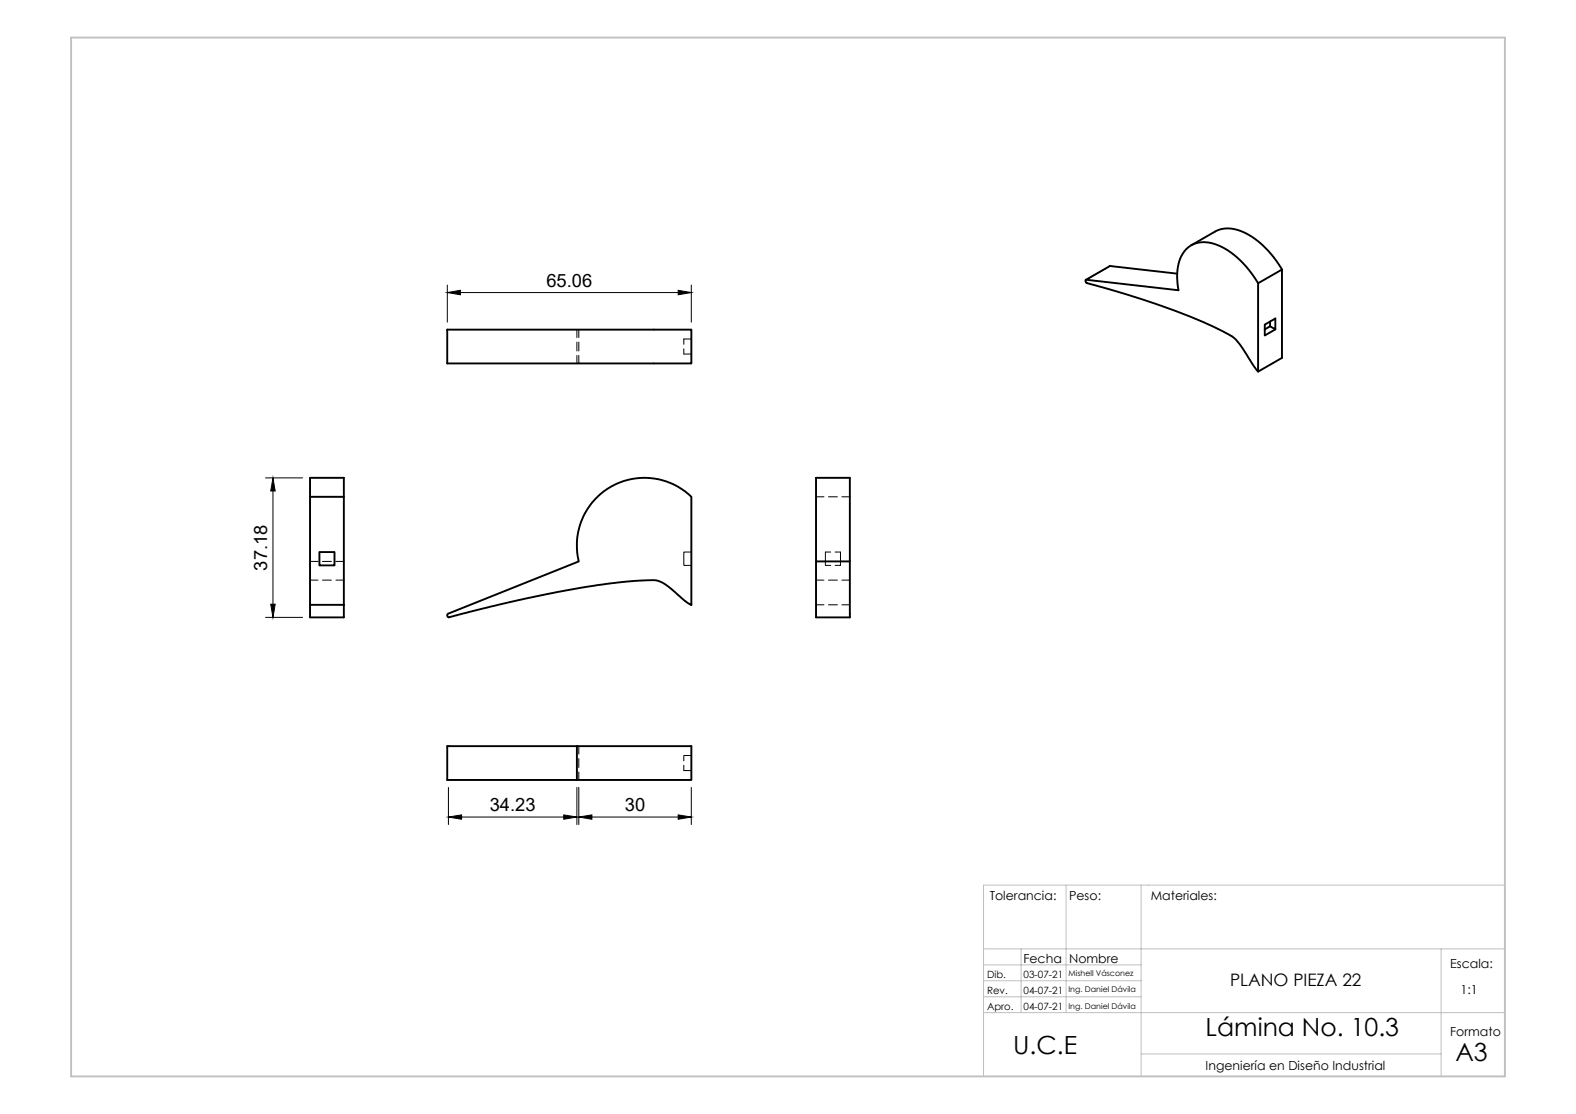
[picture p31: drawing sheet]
<svg xmlns="http://www.w3.org/2000/svg" width="420mm" height="297mm" viewBox="0 0 420 297" stroke-linecap="round" stroke-linejoin="round" font-family="sans-serif">
<defs><g id="words">
<g font-size="6.7">
<text x="270.1" y="281">U.C.E</text>
<text x="321.4" y="276.2">Lámina No. 10.3</text>
<text x="388" y="282.8">A3</text>
</g>
<g font-size="4.9">
<text x="145.7" y="76.4">65.06</text>
<text x="71.2" y="152.1" transform="rotate(-90 71.2 152.1)">37.18</text>
<text x="130.6" y="216.3">34.23</text>
<text x="166.6" y="216.3">30</text>
</g>
<text font-size="4.6" x="327.9" y="262.9">PLANO PIEZA 22</text>
<g font-size="3.3">
<text x="263.9" y="240">Tolerancia:</text>
<text x="285" y="240">Peso:</text>
<text x="306.8" y="240">Materiales:</text>
<text x="272.9" y="256.9">Fecha</text>
<text x="285" y="256.9">Nombre</text>
<text x="386.6" y="258.1">Escala:</text>
<text x="389.4" y="265.1">1:1</text>
<text x="386.6" y="276.2">Formato</text>
<text x="321.4" y="285.3">Ingeniería en Diseño Industrial</text>
</g>
<g font-size="2.7">
<text x="263.1" y="260.8">Dib.</text>
<text x="272.9" y="260.8">03-07-21</text>
<text x="263.1" y="265.1">Rev.</text>
<text x="263.1" y="269.3">Apro.</text>
<text x="272.9" y="265">04-07-21</text>
<text x="272.9" y="269.3">04-07-21</text>
</g>
<g font-size="2.1">
<text x="284.9" y="260.3">Mishell Vásconez</text>
<text x="284.9" y="264.6">Ing. Daniel Dávila</text>
<text x="284.9" y="268.9">Ing. Daniel Dávila</text>
</g>
</g></defs>
<!-- layer: Capa 1 -->
<path d="M262.2 236h139v51h-139zM284.2 236v34M304.2 236v51M262.2 253h139M262.2 257.3h42M272.2 253v17M384.2 253v34M262.2 270h139M262.2 261.5h42M262.2 265.8h42M304.2 281h80" fill="none" stroke="#c0c0c0" stroke-width=".27"/>
<path d="M19 10h382.2v277h-382.2z" fill="none" stroke="#c0c0c0" stroke-width=".5"/>
<g fill="none" stroke="#000" stroke-width=".27">
<path d="M119.3 78l3.4-.6v1.2zM119.3 76v9.9M122.7 78h58.1M180.8 77.4l3.5 .6-3.5 .6zM184.3 76v9.9M296 70.9l-6.4 3.7M153.8 87.9v2.1M153.8 91.2v2.4M153.8 94.8v2.1M154.3 87.9v2.1M154.3 91.2v2.4M154.3 94.8v2.1"/>
<path d="M182.3 93v1.4h2M184.3 90.4h-2v1.4M70.8 127.4h9.9M72.8 130.9v30.2M72.8 127.4l.6 3.5h-1.2zM217.6 132.5h2.1M220.9 132.5h2.3M224.5 132.5h2.1M82.7 154.7h2.1M82.7 149.7h2.1M86 154.7h2.3M86 149.7h2.3"/>
<path d="M89.6 154.7h2.1M89.6 149.7h2.1M184.3 147.2h-2v3.6h2M217.6 154.7h2.1M220.9 154.7h2.3M221.5 147.2h-1.5v3.6h1.5M222.7 147.2h1.4v3.6h-1.4M224.5 154.7h2.1M70.8 164.6h9.9M72.2 161.1h1.2l-.6 3.5zM217.6 161.3h2.1M220.9 161.3h2.3"/>
<path d="M224.5 161.3h2.1M154.3 199v2.1M119.5 217.9l3.6-.6v1.1zM119.5 210v9.9M123.1 217.9h27.2M150.3 217.3l3.5 .6-3.5 .5zM153.8 210v9.9M154.3 217.9l3.5-.6v1.1zM154.3 202.3v2.3M154.3 205.9v2.1M154.3 210v9.9M157.8 217.9h23"/>
<path d="M180.8 217.3l3.5 .6-3.5 .5zM182.3 204.1v1.4h2M184.3 210v9.9M184.3 201.5h-2v1.4"/>
</g>
<g fill="none" stroke="#000" stroke-width=".51">
<path d="M313.8 73l-17.9-2.1-6.4 3.7M317.6 65.4l7.5-4.2 1.8-.3 2.5 .3 3.3 1.3 3.5 2.5 2.9 3.1 2.7 3.8M335.4 75.5v23.6l6.4-3.7v-23.5l-6.4 3.6-1.7-2.6-2.7-3.2-2.3-2-2.7-1.7a8.2 8.2 0 0 0-9.1-.2 10.2 10.2 0 0 0-3 9.5l.3 2.1-24.6-2.8-.2 .1 .3 .8 10.5 3 12.6 4.2 8.2 3.3 6 2.9a12.3 12.3 0 0 1 5.3 5.6l3.1 4.6M119.2 87.9h65.1v9h-65.1zM338.6 85.7v1.3l-1.4 .8M338.6 87l1.4 .8v-2.9l-2.8 1.7v2.9l2.8-1.7M82.7 132.5v28.8h9M91.7 132.5v-5.1h-9v5.1h9v28.8M85.2 147.2h4v3.6h-4zM217.6 149.7v14.9h9v-14.9h-9v-22.3h9v22.3M82.7 161.3v3.3h9v-3.3M119.4 163.7l34.9-14a18 18 0 0 1 8.5-19.9 18 18 0 0 1 21.5 2.7v28.8l-1.7-1.1-3.6-3.2-2.2-1.5a6.7 6.7 0 0 0-4.9-.7l-10.2 .9-12.8 2.1-14.3 3.1-15 3.7-.4-.4z"/>
<path d="M153.8 199h30.5v9h-30.5M153.8 199h-34.6v9h34.6M153.8 199v9"/>
</g>
<path d="M119.3 78l3.4-.6v1.2zM180.8 77.4l3.5 .6-3.5 .6zM72.8 127.4l.6 3.5h-1.2zM72.2 161.1h1.2l-.6 3.5zM119.5 217.9l3.6-.6v1.1zM150.3 217.3l3.5 .6-3.5 .5zM154.3 217.9l3.5-.6v1.1zM180.8 217.3l3.5 .6-3.5 .5z" fill="#000"/>
<use href="#words"/>
</svg>
